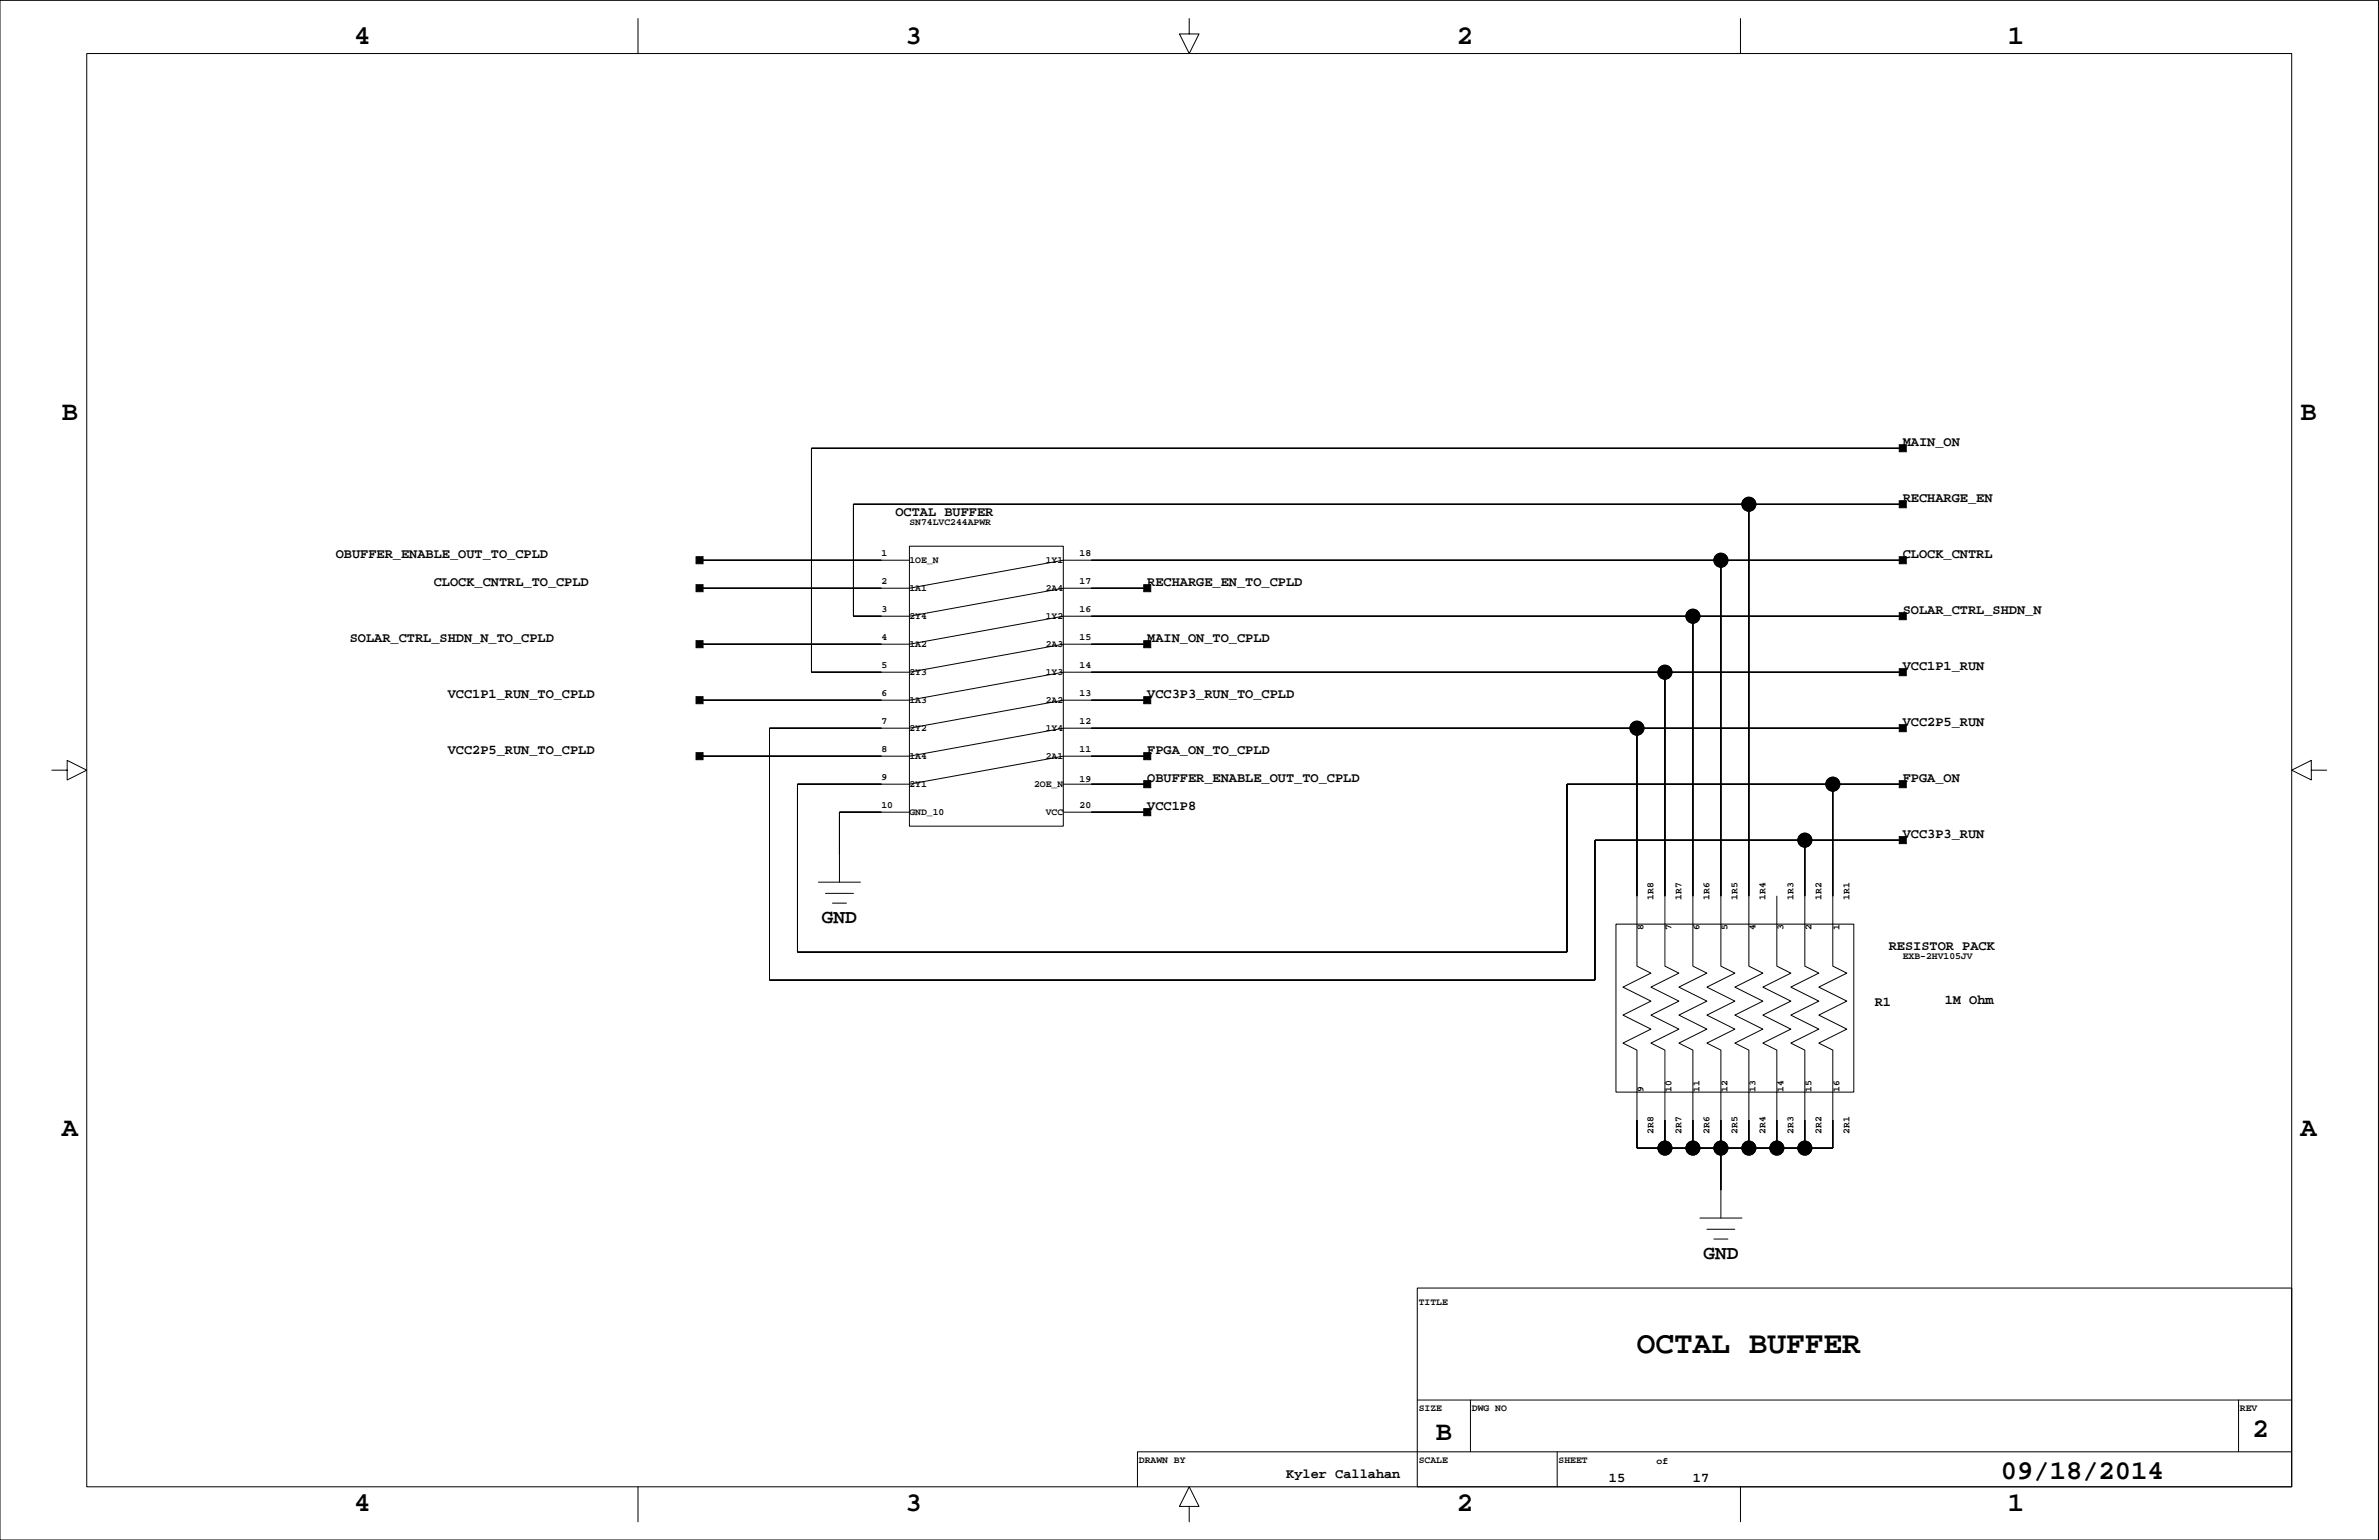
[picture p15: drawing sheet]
<svg xmlns="http://www.w3.org/2000/svg" width="432mm" height="279mm" viewBox="0 0 432 279" stroke-linecap="round" stroke-linejoin="round" font-family="sans-serif">
<defs><g id="words">
<text font-size="5.6" x="297.1" y="245.4">OCTAL BUFFER</text>
<g font-size="4.9">
<text x="64.3" y="8.1">4</text>
<text x="164.3" y="8.1">3</text>
<text x="264.4" y="8.1">2</text>
<text x="364.4" y="8.1">1</text>
<text x="11.2" y="76.1">B</text>
<text x="417.5" y="76.1">B</text>
<text x="11.2" y="206.1">A</text>
<text x="417.5" y="206.1">A</text>
<text x="260.6" y="261.2">B</text>
<text x="408.8" y="260.7">2</text>
<text x="363.1" y="268.4">09/18/2014</text>
<text x="64.3" y="274.2">4</text>
<text x="164.3" y="274.2">3</text>
<text x="264.4" y="274.2">2</text>
<text x="364.4" y="274.2">1</text>
</g>
<g font-size="3.5">
<text x="149.2" y="167.4">GND</text>
<text x="309.2" y="228.3">GND</text>
</g>
<g font-size="2.5">
<text x="345.4" y="80.9">MAIN_ON</text>
<text x="162.5" y="93.6">OCTAL BUFFER</text>
<text x="345.4" y="91">RECHARGE_EN</text>
<text x="60.9" y="101.2">OBUFFER_ENABLE_OUT_TO_CPLD</text>
<text x="345.4" y="101.2">CLOCK_CNTRL</text>
<text x="78.7" y="106.3">CLOCK_CNTRL_TO_CPLD</text>
<text x="208.2" y="106.3">RECHARGE_EN_TO_CPLD</text>
<text x="345.4" y="111.4">SOLAR_CTRL_SHDN_N</text>
<text x="63.5" y="116.4">SOLAR_CTRL_SHDN_N_TO_CPLD</text>
<text x="208.2" y="116.4">MAIN_ON_TO_CPLD</text>
<text x="345.4" y="121.5">VCC1P1_RUN</text>
<text x="81.3" y="126.6">VCC1P1_RUN_TO_CPLD</text>
<text x="208.2" y="126.6">VCC3P3_RUN_TO_CPLD</text>
<text x="345.4" y="131.7">VCC2P5_RUN</text>
<text x="81.3" y="136.8">VCC2P5_RUN_TO_CPLD</text>
<text x="208.2" y="136.8">FPGA_ON_TO_CPLD</text>
<text x="208.2" y="141.8">OBUFFER_ENABLE_OUT_TO_CPLD</text>
<text x="345.4" y="141.8">FPGA_ON</text>
<text x="208.2" y="146.9">VCC1P8</text>
<text x="345.4" y="152">VCC3P3_RUN</text>
<text x="342.8" y="172.3">RESISTOR PACK</text>
<text x="340.3" y="182.5">R1</text>
<text x="353" y="182.1">1M Ohm</text>
<text x="233.5" y="268.2">Kyler Callahan</text>
<text x="292" y="268.8">15</text>
<text x="307.3" y="268.8">17</text>
</g>
<g font-size="1.8">
<text x="165.1" y="95.3">SN74LVC244APWR</text>
<text x="160" y="100.8">1</text>
<text x="196" y="100.8">18</text>
<text x="160" y="105.9">2</text>
<text x="165.1" y="102.1">1OE_N</text>
<text x="165.1" y="107.2">1A1</text>
<text x="189.8" y="102.1">1Y1</text>
<text x="189.8" y="107.2">2A4</text>
<text x="196" y="105.9">17</text>
<text x="160" y="111">3</text>
<text x="165.1" y="112.3">2Y4</text>
<text x="189.8" y="112.3">1Y2</text>
<text x="196" y="111">16</text>
<text x="160" y="116.1">4</text>
<text x="165.1" y="117.4">1A2</text>
<text x="189.8" y="117.4">2A3</text>
<text x="196" y="116.1">15</text>
<text x="160" y="121.1">5</text>
<text x="165.1" y="122.5">2Y3</text>
<text x="189.8" y="122.5">1Y3</text>
<text x="196" y="121.1">14</text>
<text x="160" y="131.3">7</text>
<text x="160" y="126.2">6</text>
<text x="165.1" y="127.5">1A3</text>
<text x="189.8" y="127.5">2A2</text>
<text x="196" y="131.3">12</text>
<text x="196" y="126.2">13</text>
<text x="160" y="136.4">8</text>
<text x="165.1" y="132.6">2Y2</text>
<text x="165.1" y="137.7">1A4</text>
<text x="189.8" y="132.6">1Y4</text>
<text x="189.8" y="137.7">2A1</text>
<text x="196" y="136.4">11</text>
<text x="160" y="141.4">9</text>
<text x="165.1" y="142.8">2Y1</text>
<text x="187.7" y="142.8">2OE_N</text>
<text x="196" y="142">19</text>
<text x="160" y="146.5">10</text>
<text x="165.1" y="147.8">GND_10</text>
<text x="189.8" y="147.8">VCC</text>
<text x="196" y="146.5">20</text>
<text x="300.1" y="163.2" transform="rotate(-90 300.1 163.2)">1R8</text>
<text x="305.2" y="163.2" transform="rotate(-90 305.2 163.2)">1R7</text>
<text x="310.3" y="163.2" transform="rotate(-90 310.3 163.2)">1R6</text>
<text x="315.4" y="163.2" transform="rotate(-90 315.4 163.2)">1R5</text>
<text x="320.5" y="163.2" transform="rotate(-90 320.5 163.2)">1R4</text>
<text x="325.5" y="163.2" transform="rotate(-90 325.5 163.2)">1R3</text>
<text x="330.6" y="163.2" transform="rotate(-90 330.6 163.2)">1R2</text>
<text x="335.7" y="163.2" transform="rotate(-90 335.7 163.2)">1R1</text>
<text x="298.3" y="168.7" transform="rotate(-90 298.3 168.7)">8</text>
<text x="303.4" y="168.7" transform="rotate(-90 303.4 168.7)">7</text>
<text x="308.5" y="168.7" transform="rotate(-90 308.5 168.7)">6</text>
<text x="313.6" y="168.7" transform="rotate(-90 313.6 168.7)">5</text>
<text x="318.6" y="168.7" transform="rotate(-90 318.6 168.7)">4</text>
<text x="323.7" y="168.7" transform="rotate(-90 323.7 168.7)">3</text>
<text x="328.8" y="168.7" transform="rotate(-90 328.8 168.7)">2</text>
<text x="333.9" y="168.7" transform="rotate(-90 333.9 168.7)">1</text>
<text x="345.4" y="174">EXB-2HV105JV</text>
<text x="298.3" y="198.1" transform="rotate(-90 298.3 198.1)">9</text>
<text x="303.4" y="198.1" transform="rotate(-90 303.4 198.1)">10</text>
<text x="308.5" y="198.1" transform="rotate(-90 308.5 198.1)">11</text>
<text x="313.6" y="198.1" transform="rotate(-90 313.6 198.1)">12</text>
<text x="318.6" y="198.1" transform="rotate(-90 318.6 198.1)">13</text>
<text x="323.7" y="198.1" transform="rotate(-90 323.7 198.1)">14</text>
<text x="328.8" y="198.1" transform="rotate(-90 328.8 198.1)">15</text>
<text x="333.9" y="198.1" transform="rotate(-90 333.9 198.1)">16</text>
<text x="300.1" y="205.8" transform="rotate(-90 300.1 205.8)">2R8</text>
<text x="305.2" y="205.8" transform="rotate(-90 305.2 205.8)">2R7</text>
<text x="310.3" y="205.8" transform="rotate(-90 310.3 205.8)">2R6</text>
<text x="315.4" y="205.8" transform="rotate(-90 315.4 205.8)">2R5</text>
<text x="320.5" y="205.8" transform="rotate(-90 320.5 205.8)">2R4</text>
<text x="325.5" y="205.8" transform="rotate(-90 325.5 205.8)">2R3</text>
<text x="330.6" y="205.8" transform="rotate(-90 330.6 205.8)">2R2</text>
<text x="335.7" y="205.8" transform="rotate(-90 335.7 205.8)">2R1</text>
<text x="257.5" y="236.7">TITLE</text>
<text x="257.5" y="256">SIZE</text>
<text x="267.1" y="256">DWG NO</text>
<text x="406.6" y="256">REV</text>
<text x="206.7" y="265.4">DRAWN BY</text>
<text x="257.5" y="265.4">SCALE</text>
<text x="282.9" y="265.4">SHEET</text>
<text x="300.7" y="265.6">of</text>
</g>
</g></defs>
<g fill="none" stroke="#000" stroke-width=".18">
<path d="M0 .1h431.7v279.3h-431.7zM15.7 9.7h400.3v260.1h-400.3zM115.8 3.4v6.3M215.9 3.4v2.8h1.7l-1.7 3.5-1.8-3.5h1.8M315.9 3.4v6.3M165.1 99.1h27.9v50.8h-27.9zM317.4 91.5v83.8l2.6 1.3-5.1 2.5 5.1 2.5-5.1 2.6 5.1 2.5-5.1 2.6 2.5 1.2v17.8M345.4 91.5h-190.5v20.3h10.2l27.9-5.1h15.2M345.4 81.3h-198.1v40.7h17.8l27.9-5.1h15.2M127 101.6h38.1M307.3 111.8v63.5l2.5 1.3-5.1 2.5 5.1 2.5-5.1 2.6 5.1 2.5-5.1 2.6 2.6 1.2v17.8M312.3 101.6v73.7l2.6 1.3-5.1 2.5 5.1 2.5-5.1 2.6 5.1 2.5-5.1 2.6 2.5 1.2v30.5"/>
<path d="M345.4 101.6h-152.4l-27.9 5.1h-38.1M345.4 111.8h-152.4l-27.9 5.1h-38.1M9.4 139.7h2.8v-1.7l3.5 1.7-3.5 1.8v-1.8M208.2 127h-15.2l-27.9 5.1h-25.4v45.7h149.8v-25.4h55.9M208.2 137.2h-15.2l-27.9 5.1h-20.4v30.4h139.7v-30.4h61M297.1 132.1v43.2l2.6 1.3-5.1 2.5 5.1 2.5-5.1 2.6 5.1 2.5-5.1 2.6 2.5 1.2v17.8h35.6v-17.8l-2.6-1.2 5.1-2.6-5.1-2.5 5.1-2.6-5.1-2.5 5.1-2.5-2.5-1.3v-33M302.2 122v53.3l2.5 1.3-5 2.5 5 2.5-5 2.6 5 2.5-5 2.6 2.5 1.2v17.8M345.4 122h-152.4l-27.9 5h-38.1M345.4 132.1h-152.4l-27.9 5.1h-38.1M419.5 139.7v-1.7l-3.5 1.7 3.5 1.8v-1.8h2.8M165.1 147.3h-12.7v12.7M193 142.3h15.2"/>
<path d="M193 147.3h15.2M327.6 152.4v22.9l2.5 1.3-5.1 2.5 5.1 2.5-5.1 2.6 5.1 2.5-5.1 2.6 2.6 1.2v17.8M148.6 160h7.6M149.8 162.1h5.1M151.1 163.9h2.5M293.3 167.7h43.2v30.4h-43.2zM322.5 162.6v12.7l2.5 1.3-5 2.5 5 2.5-5 2.6 5 2.5-5 2.6 2.5 1.2v17.8M257.2 233.7h158.8v36.1h-158.8zM308.5 221h7.7M309.8 223h5.1M311.1 224.8h2.5M257.2 254h158.8"/>
<path d="M266.9 254v9.4M406.3 254v9.4M115.8 269.8v6.3M215.9 273.3h1.7l-1.7-3.5-1.8 3.5h1.8v2.8M282.6 263.4v6.4M315.9 269.8v6.3M416 263.4h-209.5v6.4"/>
<circle cx="317.4" cy="91.5" r="1.27"/>
<circle cx="307.3" cy="111.8" r="1.27"/>
<circle cx="312.3" cy="101.6" r="1.27"/>
<circle cx="297.1" cy="132.1" r="1.27"/>
<circle cx="302.2" cy="122" r="1.27"/>
<circle cx="327.6" cy="152.4" r="1.27"/>
<circle cx="332.7" cy="142.3" r="1.27"/>
<circle cx="302.2" cy="208.3" r="1.27"/>
<circle cx="307.3" cy="208.3" r="1.27"/>
<circle cx="312.3" cy="208.3" r="1.27"/>
<circle cx="317.4" cy="208.3" r="1.27"/>
<circle cx="322.5" cy="208.3" r="1.27"/>
<circle cx="327.6" cy="208.3" r="1.27"/>
</g>
<g fill="#000" stroke="#000" stroke-width=".18">
<path d="M147.3 81.3v40.7z" fill-rule="evenodd"/>
<path d="M154.9 91.5v20.3z" fill-rule="evenodd"/>
<path d="M317.4 91.5v71.1z" fill-rule="evenodd"/>
<path d="M154.9 91.5h162.5z" fill-rule="evenodd"/>
<path d="M344.7 80.7h1.3v1.3h-1.3z" fill-rule="evenodd"/>
<path d="M344.7 90.8h1.3v1.3h-1.3z" fill-rule="evenodd"/>
<path d="M147.3 81.3h198.1z" fill-rule="evenodd"/>
<path d="M317.4 91.5h28z" fill-rule="evenodd"/>
<path d="M126.3 106.1h1.3v1.3h-1.3z" fill-rule="evenodd"/>
<path d="M126.3 101h1.3v1.3h-1.3z" fill-rule="evenodd"/>
<path d="M126.3 116.2h1.3v1.3h-1.3z" fill-rule="evenodd"/>
<path d="M127 106.7h33z" fill-rule="evenodd"/>
<path d="M127 101.6h33z" fill-rule="evenodd"/>
<path d="M127 116.9h33z" fill-rule="evenodd"/>
<path d="M154.9 111.8h5.1z" fill-rule="evenodd"/>
<path d="M207.6 116.2h1.3v1.3h-1.3z" fill-rule="evenodd"/>
<path d="M207.6 106.1h1.3v1.3h-1.3z" fill-rule="evenodd"/>
<path d="M198.1 116.9h10.1z" fill-rule="evenodd"/>
<path d="M198.1 106.7h10.1z" fill-rule="evenodd"/>
<path d="M307.3 111.8v50.8z" fill-rule="evenodd"/>
<path d="M198.1 111.8h109.2z" fill-rule="evenodd"/>
<path d="M312.3 101.6v61z" fill-rule="evenodd"/>
<path d="M198.1 101.6h114.2z" fill-rule="evenodd"/>
<path d="M344.7 111.2h1.3v1.2h-1.3z" fill-rule="evenodd"/>
<path d="M344.7 101h1.3v1.3h-1.3z" fill-rule="evenodd"/>
<path d="M307.3 111.8h38.1z" fill-rule="evenodd"/>
<path d="M312.3 101.6h33.1z" fill-rule="evenodd"/>
<path d="M126.3 126.4h1.3v1.3h-1.3z" fill-rule="evenodd"/>
<path d="M126.3 136.6h1.3v1.2h-1.3z" fill-rule="evenodd"/>
<path d="M139.7 132.1v45.7z" fill-rule="evenodd"/>
<path d="M127 127h33z" fill-rule="evenodd"/>
<path d="M127 137.2h33z" fill-rule="evenodd"/>
<path d="M139.7 132.1h20.3z" fill-rule="evenodd"/>
<path d="M147.3 122h12.7z" fill-rule="evenodd"/>
<path d="M198.1 132.1h99z" fill-rule="evenodd"/>
<path d="M207.6 126.4h1.3v1.3h-1.3z" fill-rule="evenodd"/>
<path d="M207.6 136.6h1.3v1.2h-1.3z" fill-rule="evenodd"/>
<path d="M198.1 127h10.1z" fill-rule="evenodd"/>
<path d="M198.1 137.2h10.1z" fill-rule="evenodd"/>
<path d="M297.1 132.1v30.5z" fill-rule="evenodd"/>
<path d="M198.1 122h104.1z" fill-rule="evenodd"/>
<path d="M344.7 131.5h1.3v1.2h-1.3z" fill-rule="evenodd"/>
<path d="M344.7 121.3h1.3v1.3h-1.3z" fill-rule="evenodd"/>
<path d="M297.1 132.1h48.3z" fill-rule="evenodd"/>
<path d="M302.2 122h43.2z" fill-rule="evenodd"/>
<path d="M144.7 142.3v30.4z" fill-rule="evenodd"/>
<path d="M152.4 147.3v7.7z" fill-rule="evenodd"/>
<path d="M152.4 147.3h7.6z" fill-rule="evenodd"/>
<path d="M144.7 142.3h15.3z" fill-rule="evenodd"/>
<path d="M207.6 146.7h1.3v1.3h-1.3z" fill-rule="evenodd"/>
<path d="M207.6 141.6h1.3v1.3h-1.3z" fill-rule="evenodd"/>
<path d="M198.1 147.3h10.1z" fill-rule="evenodd"/>
<path d="M198.1 142.3h10.1z" fill-rule="evenodd"/>
<path d="M284.4 142.3v30.4z" fill-rule="evenodd"/>
<path d="M289.5 152.4v25.4z" fill-rule="evenodd"/>
<path d="M327.6 152.4v10.2z" fill-rule="evenodd"/>
<path d="M289.5 152.4h38.1z" fill-rule="evenodd"/>
<path d="M332.7 142.3v20.3z" fill-rule="evenodd"/>
<path d="M284.4 142.3h48.3z" fill-rule="evenodd"/>
<path d="M344.7 141.6h1.3v1.3h-1.3z" fill-rule="evenodd"/>
<path d="M344.7 151.8h1.3v1.3h-1.3z" fill-rule="evenodd"/>
<path d="M332.7 142.3h12.7z" fill-rule="evenodd"/>
<path d="M327.6 152.4h17.8z" fill-rule="evenodd"/>
<path d="M144.7 172.7h139.7z" fill-rule="evenodd"/>
<path d="M139.7 177.8h149.8z" fill-rule="evenodd"/>
<path d="M302.2 122v40.6z" fill-rule="evenodd"/>
<path d="M297.1 203.2v5.1z" fill-rule="evenodd"/>
<path d="M297.1 208.3h5.1z" fill-rule="evenodd"/>
<path d="M302.2 203.2v5.1z" fill-rule="evenodd"/>
<path d="M302.2 208.3h5.1z" fill-rule="evenodd"/>
<path d="M307.3 203.2v5.1z" fill-rule="evenodd"/>
<path d="M312.3 208.3v7.6z" fill-rule="evenodd"/>
<path d="M307.3 208.3h5z" fill-rule="evenodd"/>
<path d="M312.3 203.2v5.1z" fill-rule="evenodd"/>
<path d="M312.3 208.3h5.1z" fill-rule="evenodd"/>
<path d="M317.4 203.2v5.1z" fill-rule="evenodd"/>
<path d="M317.4 208.3h5.1z" fill-rule="evenodd"/>
<path d="M322.5 203.2v5.1z" fill-rule="evenodd"/>
<path d="M327.6 203.2v5.1z" fill-rule="evenodd"/>
<path d="M322.5 208.3h5.1z" fill-rule="evenodd"/>
<path d="M327.6 208.3h5.1z" fill-rule="evenodd"/>
<path d="M332.7 203.2v5.1z" fill-rule="evenodd"/>
<circle cx="317.4" cy="91.5" r="1.27"/>
<circle cx="307.3" cy="111.8" r="1.27"/>
<circle cx="312.3" cy="101.6" r="1.27"/>
<circle cx="297.1" cy="132.1" r="1.27"/>
<circle cx="302.2" cy="122" r="1.27"/>
<circle cx="327.6" cy="152.4" r="1.27"/>
<circle cx="332.7" cy="142.3" r="1.27"/>
<circle cx="302.2" cy="208.3" r="1.27"/>
<circle cx="307.3" cy="208.3" r="1.27"/>
<circle cx="312.3" cy="208.3" r="1.27"/>
<circle cx="317.4" cy="208.3" r="1.27"/>
<circle cx="322.5" cy="208.3" r="1.27"/>
<circle cx="327.6" cy="208.3" r="1.27"/>
</g>
<use href="#words"/>
</svg>
